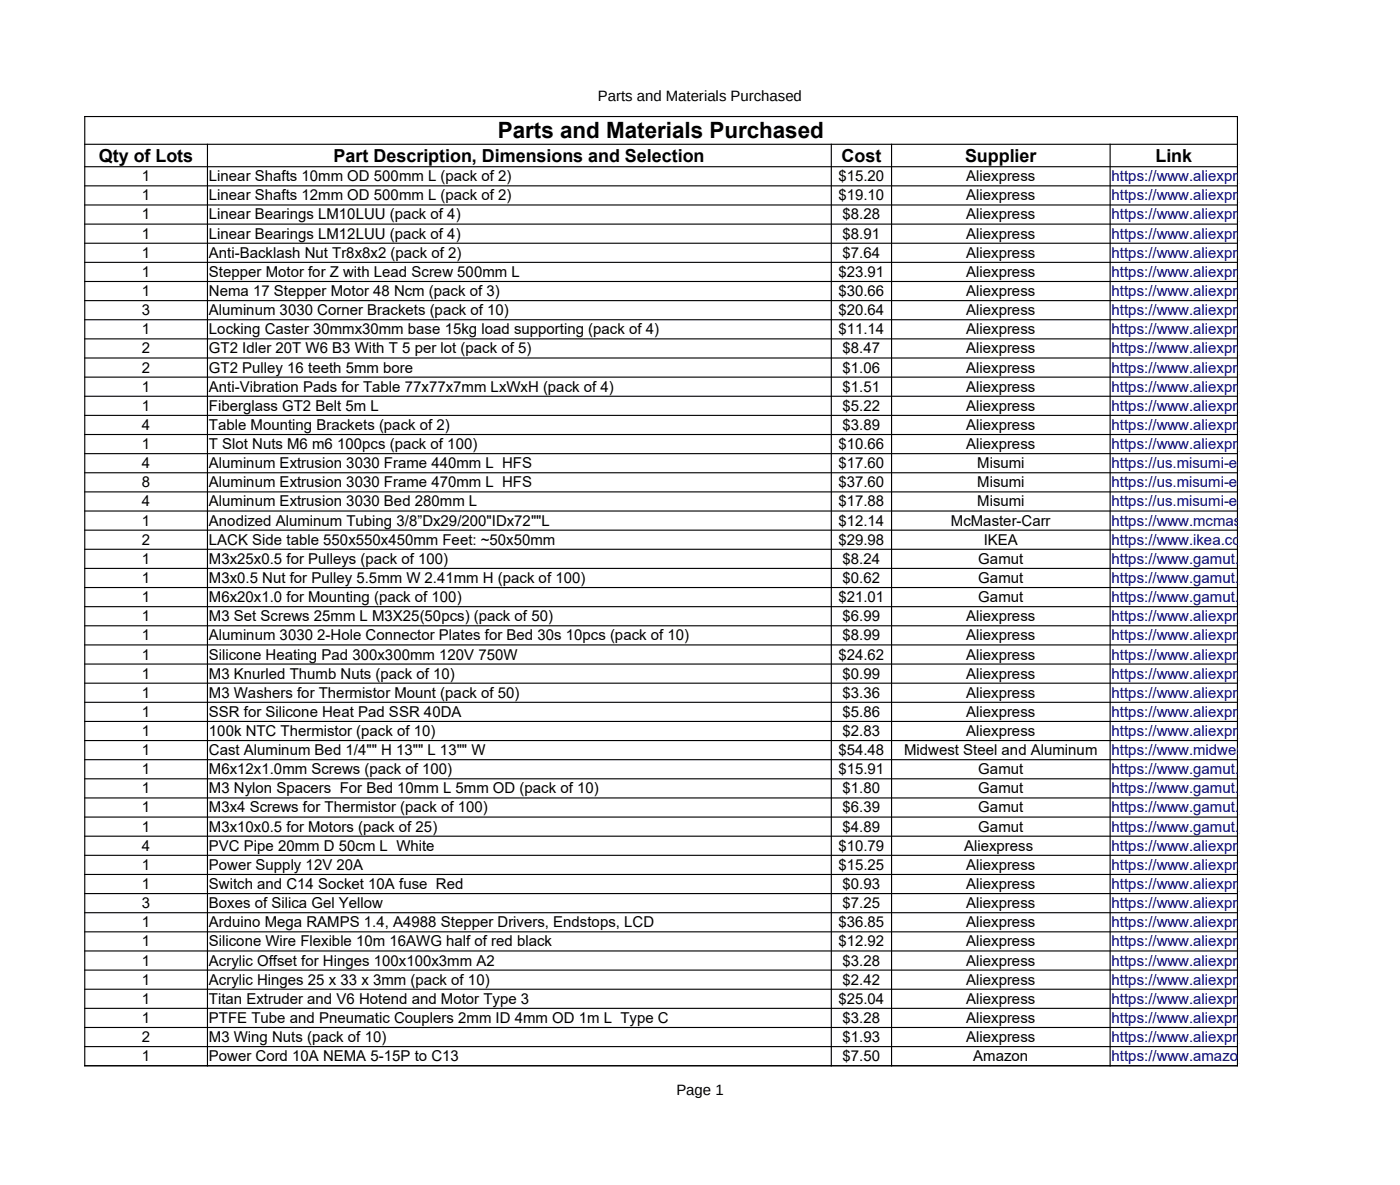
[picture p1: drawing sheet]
<svg xmlns="http://www.w3.org/2000/svg" width="330mm" height="279mm" viewBox="0 0 330 279" stroke-linecap="round" stroke-linejoin="round" font-family="sans-serif">
<defs><g id="words">
<text font-size="5.3" x="117.4" y="32.6">Parts and Materials Purchased</text>
<g font-size="4.2">
<text x="23.3" y="38.1">Qty of Lots</text>
<text x="78.7" y="38.1">Part Description, Dimensions and Selection</text>
<text x="198.5" y="38.1">Cost</text>
<text x="227.6" y="38.1">Supplier</text>
<text x="272.5" y="38.1">Link</text>
</g>
<g font-size="3.5">
<text x="141" y="23.7">Parts and Materials Purchased</text>
<text x="33.5" y="42.8">1</text>
<text x="33.5" y="47.2">1</text>
<text x="49.3" y="42.8">Linear Shafts 10mm OD 500mm L (pack of 2)</text>
<text x="49.3" y="47.2">Linear Shafts 12mm OD 500mm L (pack of 2)</text>
<text x="197.7" y="42.8">$15.20</text>
<text x="197.7" y="47.2">$19.10</text>
<text x="227.9" y="42.8">Aliexpress</text>
<text x="227.9" y="47.2">Aliexpress</text>
<text x="33.5" y="51.8">1</text>
<text x="49.3" y="51.8">Linear Bearings LM10LUU (pack of 4)</text>
<text x="198.7" y="51.8">$8.28</text>
<text x="227.9" y="51.8">Aliexpress</text>
<text x="33.5" y="56.3">1</text>
<text x="49.3" y="56.3">Linear Bearings LM12LUU (pack of 4)</text>
<text x="198.7" y="56.3">$8.91</text>
<text x="227.9" y="56.3">Aliexpress</text>
<text x="33.5" y="60.8">1</text>
<text x="33.5" y="65.3">1</text>
<text x="49.3" y="60.8">Anti-Backlash Nut Tr8x8x2 (pack of 2)</text>
<text x="49.3" y="65.3">Stepper Motor for Z with Lead Screw 500mm L</text>
<text x="197.7" y="65.3">$23.91</text>
<text x="198.7" y="60.8">$7.64</text>
<text x="227.9" y="60.8">Aliexpress</text>
<text x="227.9" y="65.3">Aliexpress</text>
<text x="33.5" y="69.8">1</text>
<text x="49.3" y="69.8">Nema 17 Stepper Motor 48 Ncm (pack of 3)</text>
<text x="197.7" y="69.8">$30.66</text>
<text x="227.9" y="69.8">Aliexpress</text>
<text x="33.5" y="74.3">3</text>
<text x="49.3" y="74.3">Aluminum 3030 Corner Brackets (pack of 10)</text>
<text x="197.7" y="74.3">$20.64</text>
<text x="227.9" y="74.3">Aliexpress</text>
<text x="33.5" y="78.8">1</text>
<text x="33.5" y="83.3">2</text>
<text x="49.3" y="78.8">Locking Caster 30mmx30mm base 15kg load supporting (pack of 4)</text>
<text x="49.3" y="83.3">GT2 Idler 20T W6 B3 With T 5 per lot (pack of 5)</text>
<text x="197.7" y="78.8">$11.14</text>
<text x="198.7" y="83.3">$8.47</text>
<text x="227.9" y="78.8">Aliexpress</text>
<text x="227.9" y="83.3">Aliexpress</text>
<text x="33.5" y="87.8">2</text>
<text x="49.3" y="87.8">GT2 Pulley 16 teeth 5mm bore</text>
<text x="198.7" y="87.8">$1.06</text>
<text x="227.9" y="87.8">Aliexpress</text>
<text x="33.5" y="92.4">1</text>
<text x="49.3" y="92.4">Anti-Vibration Pads for Table 77x77x7mm LxWxH (pack of 4)</text>
<text x="198.7" y="92.4">$1.51</text>
<text x="227.9" y="92.4">Aliexpress</text>
<text x="33.5" y="96.9">1</text>
<text x="33.5" y="101.3">4</text>
<text x="49.3" y="96.9">Fiberglass GT2 Belt 5m L</text>
<text x="49.3" y="101.3">Table Mounting Brackets (pack of 2)</text>
<text x="198.7" y="96.9">$5.22</text>
<text x="198.7" y="101.3">$3.89</text>
<text x="227.9" y="96.9">Aliexpress</text>
<text x="227.9" y="101.3">Aliexpress</text>
<text x="33.5" y="105.9">1</text>
<text x="49.3" y="105.9">T Slot Nuts M6 m6 100pcs (pack of 100)</text>
<text x="197.7" y="105.9">$10.66</text>
<text x="227.9" y="105.9">Aliexpress</text>
<text x="33.5" y="110.4">4</text>
<text x="49.3" y="110.4">Aluminum Extrusion 3030 Frame 440mm L HFS</text>
<text x="197.7" y="110.4">$17.60</text>
<text x="230.5" y="110.4">Misumi</text>
<text x="33.5" y="114.9">8</text>
<text x="33.5" y="119.4">4</text>
<text x="49.3" y="114.9">Aluminum Extrusion 3030 Frame 470mm L HFS</text>
<text x="49.3" y="119.4">Aluminum Extrusion 3030 Bed 280mm L</text>
<text x="197.7" y="114.9">$37.60</text>
<text x="197.7" y="119.4">$17.88</text>
<text x="230.5" y="114.9">Misumi</text>
<text x="230.5" y="119.4">Misumi</text>
<text x="33.5" y="123.9">1</text>
<text x="49.3" y="123.9">Anodized Aluminum Tubing 3/8”Dx29/200&quot;IDx72&quot;&quot;L</text>
<text x="197.7" y="123.9">$12.14</text>
<text x="224.3" y="123.9">McMaster-Carr</text>
<text x="33.5" y="128.4">2</text>
<text x="49.3" y="128.4">LACK Side table 550x550x450mm Feet: ~50x50mm</text>
<text x="197.7" y="128.4">$29.98</text>
<text x="232" y="128.4">IKEA</text>
<text x="33.5" y="132.9">1</text>
<text x="33.5" y="137.4">1</text>
<text x="49.3" y="132.9">M3x25x0.5 for Pulleys (pack of 100)</text>
<text x="49.3" y="137.4">M3x0.5 Nut for Pulley 5.5mm W 2.41mm H (pack of 100)</text>
<text x="198.7" y="132.9">$8.24</text>
<text x="198.7" y="137.4">$0.62</text>
<text x="230.7" y="132.9">Gamut</text>
<text x="230.7" y="137.4">Gamut</text>
<text x="33.5" y="142">1</text>
<text x="49.3" y="142">M6x20x1.0 for Mounting (pack of 100)</text>
<text x="197.7" y="142">$21.01</text>
<text x="230.7" y="142">Gamut</text>
<text x="33.5" y="146.5">1</text>
<text x="49.3" y="146.5">M3 Set Screws 25mm L M3X25(50pcs) (pack of 50)</text>
<text x="198.7" y="146.5">$6.99</text>
<text x="227.9" y="146.5">Aliexpress</text>
<text x="33.5" y="151">1</text>
<text x="33.5" y="155.5">1</text>
<text x="49.3" y="151">Aluminum 3030 2-Hole Connector Plates for Bed 30s 10pcs (pack of 10)</text>
<text x="49.3" y="155.5">Silicone Heating Pad 300x300mm 120V 750W</text>
<text x="197.7" y="155.5">$24.62</text>
<text x="198.7" y="151">$8.99</text>
<text x="227.9" y="151">Aliexpress</text>
<text x="227.9" y="155.5">Aliexpress</text>
<text x="33.5" y="160">1</text>
<text x="49.3" y="160">M3 Knurled Thumb Nuts (pack of 10)</text>
<text x="198.7" y="160">$0.99</text>
<text x="227.9" y="160">Aliexpress</text>
<text x="33.5" y="164.5">1</text>
<text x="49.3" y="164.5">M3 Washers for Thermistor Mount (pack of 50)</text>
<text x="198.7" y="164.5">$3.36</text>
<text x="227.9" y="164.5">Aliexpress</text>
<text x="33.5" y="169">1</text>
<text x="33.5" y="173.5">1</text>
<text x="49.3" y="169">SSR for Silicone Heat Pad SSR 40DA</text>
<text x="49.3" y="173.5">100k NTC Thermistor (pack of 10)</text>
<text x="198.7" y="169">$5.86</text>
<text x="198.7" y="173.5">$2.83</text>
<text x="227.9" y="169">Aliexpress</text>
<text x="227.9" y="173.5">Aliexpress</text>
<text x="33.5" y="178.1">1</text>
<text x="49.3" y="178.1">Cast Aluminum Bed 1/4&quot;&quot; H 13&quot;&quot; L 13&quot;&quot; W</text>
<text x="197.7" y="178.1">$54.48</text>
<text x="213.3" y="178.1">Midwest Steel and Aluminum</text>
<text x="33.5" y="182.6">1</text>
<text x="49.3" y="182.6">M6x12x1.0mm Screws (pack of 100)</text>
<text x="197.7" y="182.6">$15.91</text>
<text x="230.7" y="182.6">Gamut</text>
<text x="33.5" y="187">1</text>
<text x="33.5" y="191.6">1</text>
<text x="49.3" y="187">M3 Nylon Spacers For Bed 10mm L 5mm OD (pack of 10)</text>
<text x="49.3" y="191.6">M3x4 Screws for Thermistor (pack of 100)</text>
<text x="198.7" y="187">$1.80</text>
<text x="198.7" y="191.6">$6.39</text>
<text x="230.7" y="187">Gamut</text>
<text x="230.7" y="191.6">Gamut</text>
<text x="33.5" y="196.1">1</text>
<text x="49.3" y="196.1">M3x10x0.5 for Motors (pack of 25)</text>
<text x="198.7" y="196.1">$4.89</text>
<text x="230.7" y="196.1">Gamut</text>
<text x="33.5" y="200.6">4</text>
<text x="49.3" y="200.6">PVC Pipe 20mm D 50cm L White</text>
<text x="197.7" y="200.6">$10.79</text>
<text x="227.4" y="200.6">Aliexpress</text>
<text x="33.5" y="205.1">1</text>
<text x="33.5" y="209.6">1</text>
<text x="49.3" y="205.1">Power Supply 12V 20A</text>
<text x="49.3" y="209.6">Switch and C14 Socket 10A fuse Red</text>
<text x="197.7" y="205.1">$15.25</text>
<text x="198.7" y="209.6">$0.93</text>
<text x="227.9" y="205.1">Aliexpress</text>
<text x="227.9" y="209.6">Aliexpress</text>
<text x="33.5" y="214.1">3</text>
<text x="49.3" y="214.1">Boxes of Silica Gel Yellow</text>
<text x="198.7" y="214.1">$7.25</text>
<text x="227.9" y="214.1">Aliexpress</text>
<text x="33.5" y="218.6">1</text>
<text x="49.3" y="218.6">Arduino Mega RAMPS 1.4, A4988 Stepper Drivers, Endstops, LCD</text>
<text x="197.7" y="218.6">$36.85</text>
<text x="227.9" y="218.6">Aliexpress</text>
<text x="33.5" y="223.1">1</text>
<text x="33.5" y="227.6">1</text>
<text x="49.3" y="223.1">Silicone Wire Flexible 10m 16AWG half of red black</text>
<text x="49.3" y="227.6">Acrylic Offset for Hinges 100x100x3mm A2</text>
<text x="197.7" y="223.1">$12.92</text>
<text x="198.7" y="227.6">$3.28</text>
<text x="227.9" y="223.1">Aliexpress</text>
<text x="227.9" y="227.6">Aliexpress</text>
<text x="33.5" y="232.2">1</text>
<text x="49.3" y="232.2">Acrylic Hinges 25 x 33 x 3mm (pack of 10)</text>
<text x="198.7" y="232.2">$2.42</text>
<text x="227.9" y="232.2">Aliexpress</text>
<text x="33.5" y="236.7">1</text>
<text x="49.3" y="236.7">Titan Extruder and V6 Hotend and Motor Type 3</text>
<text x="197.7" y="236.7">$25.04</text>
<text x="227.9" y="236.7">Aliexpress</text>
<text x="33.5" y="241.2">1</text>
<text x="33.5" y="245.7">2</text>
<text x="49.3" y="241.2">PTFE Tube and Pneumatic Couplers 2mm ID 4mm OD 1m L Type C</text>
<text x="49.3" y="245.7">M3 Wing Nuts (pack of 10)</text>
<text x="198.7" y="241.2">$3.28</text>
<text x="198.7" y="245.7">$1.93</text>
<text x="227.9" y="241.2">Aliexpress</text>
<text x="227.9" y="245.7">Aliexpress</text>
<text x="33.5" y="250.2">1</text>
<text x="49.3" y="250.2">Power Cord 10A NEMA 5-15P to C13</text>
<text x="198.7" y="250.2">$7.50</text>
<text x="229.5" y="250.2">Amazon</text>
<text x="159.5" y="258.1">Page 1</text>
</g>
<g font-size="3.5" fill="#000080">
<text x="262.2" y="42.8">https://www.aliexpress.com/store/product/2p</text>
<text x="262.2" y="47.2">https://www.aliexpress.com/store/product/2p</text>
<text x="262.2" y="51.8">https://www.aliexpress.com/store/product/4p</text>
<text x="262.2" y="56.3">https://www.aliexpress.com/store/product/4p</text>
<text x="262.2" y="60.8">https://www.aliexpress.com/store/product/2p</text>
<text x="262.2" y="65.3">https://www.aliexpress.com/item/Nema17-17</text>
<text x="262.2" y="69.8">https://www.aliexpress.com/store/product/Fre</text>
<text x="262.2" y="74.3">https://www.aliexpress.com/store/product/HO</text>
<text x="262.2" y="78.8">https://www.aliexpress.com/store/product/4P</text>
<text x="262.2" y="83.3">https://www.aliexpress.com/store/product/10</text>
<text x="262.2" y="87.8">https://www.aliexpress.com/store/product/3D</text>
<text x="262.2" y="92.4">https://www.aliexpress.com/store/product/Ne</text>
<text x="262.2" y="96.9">https://www.aliexpress.com/store/product/5m</text>
<text x="262.2" y="101.4">https://www.aliexpress.com/item/1PCS-YT78</text>
<text x="262.2" y="105.9">https://www.aliexpress.com/store/product/10</text>
<text x="262.2" y="110.4">https://us.misumi-ec.com/vona2/detail/11030</text>
<text x="262.2" y="114.9">https://us.misumi-ec.com/vona2/detail/11030</text>
<text x="262.2" y="119.4">https://us.misumi-ec.com/vona2/detail/11030</text>
<text x="262.2" y="123.9">https://www.mcmaster.com/4568t12</text>
<text x="262.2" y="128.4">https://www.ikea.com/us/en/catalog/products</text>
<text x="262.2" y="132.9">https://www.gamut.com/p/pan-head-machine</text>
<text x="262.2" y="137.4">https://www.gamut.com/p/hex-nut-steel-plain</text>
<text x="262.2" y="142">https://www.gamut.com/p/pan-head-machine</text>
<text x="262.2" y="146.5">https://www.aliexpress.com/store/product/He</text>
<text x="262.2" y="151">https://www.aliexpress.com/store/product/Lin</text>
<text x="262.2" y="155.5">https://www.aliexpress.com/store/product/Du</text>
<text x="262.2" y="160">https://www.aliexpress.com/item/10pcs-M3-G</text>
<text x="262.2" y="164.5">https://www.aliexpress.com/item/M3-M4-M5-</text>
<text x="262.2" y="169">https://www.aliexpress.com/item/1pcs-Free-s</text>
<text x="262.2" y="173.5">https://www.aliexpress.com/item/10Pcs-lot-1</text>
<text x="262.2" y="178.1">https://www.midweststeelsupply.com/store/c</text>
<text x="262.2" y="182.6">https://www.gamut.com/p/pan-head-machine</text>
<text x="262.2" y="187.1">https://www.gamut.com/p/nylon-spacer-metr</text>
<text x="262.2" y="191.6">https://www.gamut.com/p/pan-head-machine</text>
<text x="262.2" y="196.1">https://www.gamut.com/p/pan-head-machine</text>
<text x="262.2" y="200.6">https://www.aliexpress.com/item/Blue-White-</text>
<text x="262.2" y="205.1">https://www.aliexpress.com/item/Hot-Sale-AC</text>
<text x="262.2" y="209.6">https://www.aliexpress.com/item/Baomain-IE</text>
<text x="262.2" y="214.1">https://www.aliexpress.com/item/Silica-Gel-B</text>
<text x="262.2" y="218.6">https://www.aliexpress.com/store/product/CN</text>
<text x="262.2" y="223.1">https://www.aliexpress.com/item/50Meter-6-7</text>
<text x="262.2" y="227.6">https://www.aliexpress.com/item/1pcs-Clear-</text>
<text x="262.2" y="232.2">https://www.aliexpress.com/item/10Pcs-Dura</text>
<text x="262.2" y="236.7">https://www.aliexpress.com/item/3D-Printer-P</text>
<text x="262.2" y="241.2">https://www.aliexpress.com/store/product/Ho</text>
<text x="262.2" y="245.7">https://www.aliexpress.com/item/10Pcs-M3-M</text>
<text x="262.2" y="250.2">https://www.amazon.com/SF-Cable-Universa</text>
</g>
</g></defs>
<g fill="none" stroke="#000" stroke-width=".26">
<path d="M19.9 27.5h272.1M19.9 34h272.1M19.9 39.3h272.1M20 27.4v224M48.9 33.9v217.5M196.1 33.9v217.5M210.3 33.9v217.5M261.8 33.9v217.5M291.9 27.4v224M19.9 43.8h272.1M19.9 48.3h272.1M19.9 52.8h272.1"/>
<path d="M19.9 57.4h272.1M19.9 61.9h272.1M19.9 66.4h272.1M19.9 70.9h272.1M19.9 75.4h272.1M19.9 79.9h272.1M19.9 84.4h272.1M19.9 88.9h272.1M19.9 93.4h272.1M19.9 97.9h272.1M19.9 102.4h272.1M19.9 107h272.1"/>
<path d="M19.9 111.5h272.1M19.9 116h272.1M19.9 120.5h272.1M19.9 125h272.1M19.9 129.5h272.1M19.9 134h272.1M19.9 138.5h272.1M19.9 143h272.1M19.9 147.6h272.1M19.9 152.1h272.1M19.9 156.6h272.1M19.9 161.1h272.1"/>
<path d="M19.9 165.6h272.1M19.9 170.1h272.1M19.9 174.6h272.1M19.9 179.1h272.1M19.9 183.6h272.1M19.9 188.1h272.1M19.9 192.6h272.1M19.9 197.2h272.1M19.9 201.7h272.1M19.9 206.2h272.1M19.9 210.7h272.1M19.9 215.2h272.1"/>
<path d="M19.9 219.7h272.1M19.9 224.2h272.1M19.9 228.7h272.1M19.9 233.2h272.1M19.9 237.7h272.1M19.9 242.3h272.1M19.9 246.8h272.1M19.9 251.3h272.1"/>
</g>
<use href="#words"/>
</svg>
